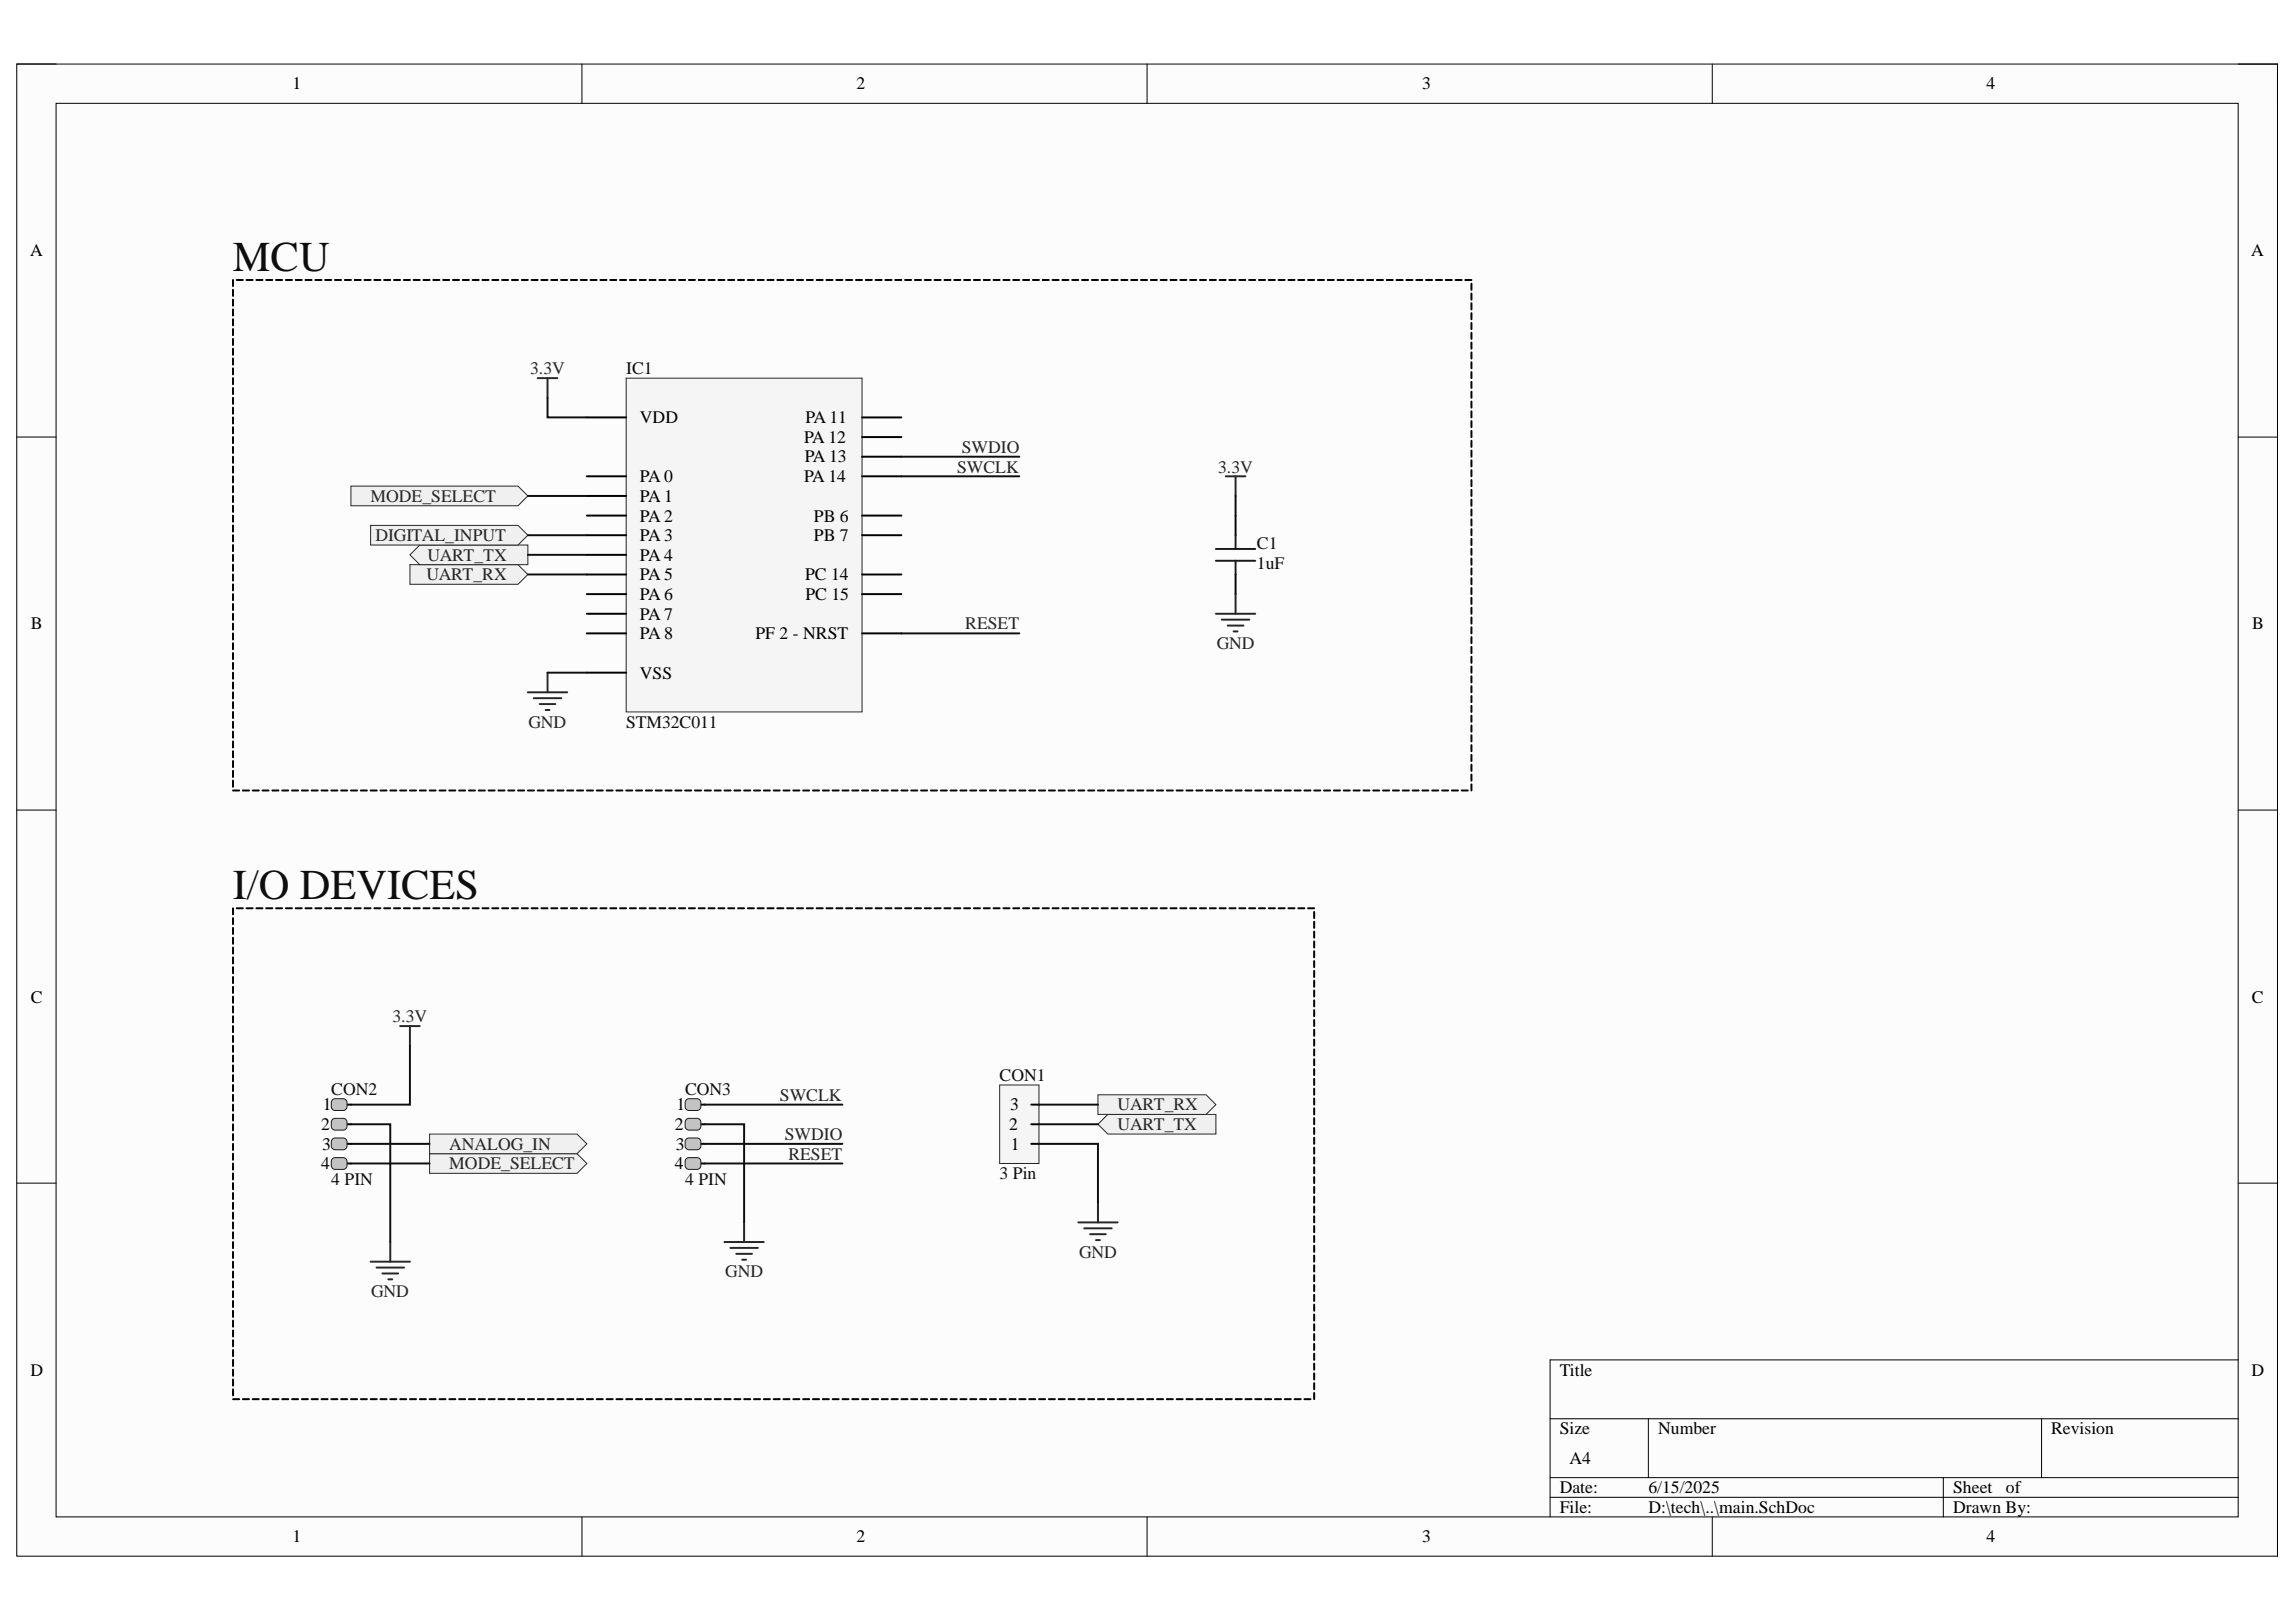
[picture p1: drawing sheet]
<svg xmlns="http://www.w3.org/2000/svg" width="297mm" height="210mm" viewBox="0 0 297 210" stroke-linecap="round" stroke-linejoin="round" font-family="sans-serif">
<defs><g id="words">
<g font-size="5.5" fill="#0e0e0e">
<text x="30.1" y="35">MCU</text>
<text x="30.1" y="116.3">I/O DEVICES</text>
</g>
<g font-size="2.3">
<text x="37.9" y="11.6">1</text>
<text x="110.8" y="11.6">2</text>
<text x="184" y="11.6">3</text>
<text x="257" y="11.6">4</text>
<text x="3.9" y="33.2">A</text>
<text x="291.3" y="33.2">A</text>
<text x="82.8" y="54.8">VDD</text>
<text x="104" y="57.3">PA 12</text>
<text x="104.1" y="59.8">PA 13</text>
<text x="104.2" y="54.8">PA 11</text>
<text x="82.8" y="62.4">PA 0</text>
<text x="82.8" y="65">PA 1</text>
<text x="104" y="62.4">PA 14</text>
<text x="82.8" y="67.5">PA 2</text>
<text x="82.8" y="70">PA 3</text>
<text x="105.3" y="67.5">PB 6</text>
<text x="105.3" y="70">PB 7</text>
<text x="82.8" y="72.6">PA 4</text>
<text x="82.8" y="75.1">PA 5</text>
<text x="82.8" y="77.6">PA 6</text>
<text x="104.2" y="75.1">PC 14</text>
<text x="104.2" y="77.6">PC 15</text>
<text x="4" y="81.4">B</text>
<text x="82.8" y="80.2">PA 7</text>
<text x="82.8" y="82.7">PA 8</text>
<text x="97.7" y="82.7">PF 2 - NRST</text>
<text x="291.4" y="81.4">B</text>
<text x="82.8" y="87.8">VSS</text>
<text x="4" y="129.7">C</text>
<text x="291.3" y="129.7">C</text>
<text x="41.8" y="143.7">1</text>
<text x="87.5" y="143.7">1</text>
<text x="130.7" y="143.7">3</text>
<text x="41.5" y="146.2">2</text>
<text x="41.7" y="148.8">3</text>
<text x="87.3" y="146.2">2</text>
<text x="87.4" y="148.8">3</text>
<text x="130.5" y="146.2">2</text>
<text x="130.8" y="148.8">1</text>
<text x="41.5" y="151.3">4</text>
<text x="87.3" y="151.3">4</text>
<text x="3.9" y="178">D</text>
<text x="201.8" y="178">Title</text>
<text x="291.3" y="178">D</text>
<text x="201.8" y="185.6">Size</text>
<text x="214.5" y="185.6">Number</text>
<text x="265.4" y="185.6">Revision</text>
<text x="203.1" y="189.4">A4</text>
<text x="201.8" y="193.3">Date:</text>
<text x="201.8" y="195.8">File:</text>
<text x="213.3" y="193.3">6/15/2025</text>
<text x="213.3" y="195.8">D:\tech\..\main.SchDoc</text>
<text x="252.7" y="193.3">Sheet</text>
<text x="252.7" y="195.8">Drawn By:</text>
<text x="259.5" y="193.3">of</text>
<text x="37.9" y="199.6">1</text>
<text x="110.8" y="199.6">2</text>
<text x="184" y="199.6">3</text>
<text x="257" y="199.6">4</text>
</g>
<g font-size="2.3" fill="#262626">
<text x="68.6" y="48.4">3.3V</text>
<text x="124.4" y="58.6">SWDIO</text>
<text x="47.9" y="65">MODE_SELECT</text>
<text x="123.8" y="61.2">SWCLK</text>
<text x="157.6" y="61.2">3.3V</text>
<text x="48.6" y="70">DIGITAL_INPUT</text>
<text x="55.2" y="75.1">UART_RX</text>
<text x="55.3" y="72.6">UART_TX</text>
<text x="124.9" y="81.4">RESET</text>
<text x="157.4" y="84">GND</text>
<text x="68.4" y="94.2">GND</text>
<text x="50.8" y="132.3">3.3V</text>
<text x="100.9" y="142.4">SWCLK</text>
<text x="144.6" y="143.7">UART_RX</text>
<text x="58.1" y="148.8">ANALOG_IN</text>
<text x="101.5" y="147.5">SWDIO</text>
<text x="144.6" y="146.2">UART_TX</text>
<text x="58.1" y="151.3">MODE_SELECT</text>
<text x="102" y="150.1">RESET</text>
<text x="48" y="167.8">GND</text>
<text x="93.8" y="165.3">GND</text>
<text x="139.6" y="162.8">GND</text>
</g>
<g font-size="2.3" fill="#0e0e0e">
<text x="81" y="48.4">IC1</text>
<text x="162.6" y="71">C1</text>
<text x="162.6" y="73.6">1uF</text>
<text x="81" y="94.2">STM32C011</text>
<text x="42.9" y="141.7">CON2</text>
<text x="88.6" y="141.7">CON3</text>
<text x="129.3" y="139.9">CON1</text>
<text x="42.9" y="153.4">4 PIN</text>
<text x="88.6" y="153.4">4 PIN</text>
<text x="129.3" y="152.6">3 Pin</text>
</g>
</g></defs>
<path d="M2.2 8.3h292.4v193.1h-292.4z" fill-rule="evenodd" fill="#fcfcfc"/>
<path d="M2.2 8.3h292.4v193.1h-292.4z" fill="none" stroke="#000" stroke-width=".13"/>
<path d="M7.3 13.4h282.3v182.9h-282.3z" fill-rule="evenodd" fill="#fcfcfc"/>
<g fill="none" stroke="#000" stroke-width=".13">
<path d="M2.2 8.3h5.1M7.3 13.4h282.3v182.9h-282.3zM75.3 8.3v5.1M148.4 8.3v5.1M221.5 8.3v5.1M289.6 8.3h5v5.1M2.2 56.6h5.1M289.6 56.6h5M2.2 104.8h5.1M289.6 104.8h5M2.2 153.1h5.1M289.6 153.1h5"/>
<path d="M289.6 176h-89.1v20.3M75.3 196.3v5.1M148.4 196.3v5.1M200.5 183.6h89.1M200.5 191.2h89.1M200.5 193.8h89.1M213.3 183.6v7.6M221.5 196.3v5.1M251.4 191.2v5.1M264.1 183.6v7.6M294.6 196.3v5.1"/>
</g>
<g fill="none" stroke="#262626" stroke-width=".25">
<path d="M69.6 48.9h2.5M70.8 48.9v2.6M157.3 79.4h5.1M158.6 61.6h2.5M159.8 61.6v2.6M159.8 76.9v2.5M68.3 89.6h5.1M69.1 90.4h3.5M69.8 91.1h2.1M70.6 91.9h.5M70.8 87v2.6M158.1 80.2h3.5"/>
<path d="M158.8 81h2.1M159.6 81.7h.5M51.8 132.8h2.5M53 132.8v2.5M47.9 163.3h5.1M48.7 164h3.6M49.5 164.8h2M50.2 165.6h.5M50.5 160.7v2.6"/>
</g>
<path d="M159.8 66.7v2.6M159.8 74.3v2.6" fill="none" stroke="#000" stroke-width=".25"/>
<path d="M157.3 72.6h5.1M157.3 71h5.1M159.8 69.3v1.7M159.8 72.6v1.7" fill="none" stroke="#1c1c1c" stroke-width=".25"/>
<path d="M55.6 149.3h19l1.3 1.3-1.3 1.2h-19z" fill-rule="evenodd" fill="#f0f0f0"/>
<path d="M55.6 149.3h19l1.3 1.3-1.3 1.2h-19z" fill="none" stroke="#262626" stroke-width=".13"/>
<path d="M55.6 146.8h19l1.3 1.2-1.3 1.3h-19z" fill-rule="evenodd" fill="#f0f0f0"/>
<path d="M55.6 146.8h19l1.3 1.2-1.3 1.3h-19z" fill="none" stroke="#262626" stroke-width=".13"/>
<path d="M96.3 158.2v2.5M139.5 158.2h5.1M140.3 159h3.5M141 159.7h2.1M142 155.7v2.5M93.7 160.7h5.1M94.5 161.5h3.5M95.3 162.3h2M96 163h.5M141.8 160.5h.5" fill="none" stroke="#262626" stroke-width=".25"/>
<g fill="none" stroke="#000" stroke-width=".25">
<path d="M30.1 36.2v.8M30.1 37.5v.8M30.1 38.8v.8M30.6 36.2h.8M31.9 36.2h.8M33.2 36.2h.8M34.4 36.2h.8M35.7 36.2h.8M37 36.2h.8M38.3 36.2h.7M39.5 36.2h.8M40.8 36.2h.8"/>
<path d="M42.1 36.2h.8M43.3 36.2h.8M44.6 36.2h.8M45.9 36.2h.8M47.2 36.2h.7M48.4 36.2h.8M49.7 36.2h.8M51 36.2h.8M52.2 36.2h.8M53.5 36.2h.8M54.8 36.2h.8M56.1 36.2h.7"/>
<path d="M57.3 36.2h.8M58.6 36.2h.8M59.9 36.2h.8M61.1 36.2h.8M62.4 36.2h.8M63.7 36.2h.8M65 36.2h.7M66.2 36.2h.8M67.5 36.2h.8M68.8 36.2h.8M70 36.2h.8M71.3 36.2h.8"/>
<path d="M72.6 36.2h.8M73.9 36.2h.7M75.1 36.2h.8M76.4 36.2h.8M77.7 36.2h.8M78.9 36.2h.8M80.2 36.2h.8M81.5 36.2h.8M82.8 36.2h.8M84 36.2h.8M85.3 36.2h.8M86.6 36.2h.8"/>
<path d="M87.8 36.2h.8M89.1 36.2h.8M90.4 36.2h.8M91.7 36.2h.8M92.9 36.2h.8M94.2 36.2h.8M95.5 36.2h.8M96.7 36.2h.8M98 36.2h.8M99.3 36.2h.8M100.6 36.2h.8M101.8 36.2h.8"/>
<path d="M103.1 36.2h.8M104.4 36.2h.8M105.6 36.2h.8M106.9 36.2h.8M108.2 36.2h.8M109.5 36.2h.8M110.7 36.2h.8M112 36.2h.8M113.3 36.2h.8M114.5 36.2h.8M115.8 36.2h.8M117.1 36.2h.8"/>
<path d="M118.4 36.2h.8M119.6 36.2h.8M120.9 36.2h.8M122.2 36.2h.8M123.4 36.2h.8M124.7 36.2h.8M126 36.2h.8M127.3 36.2h.8M128.5 36.2h.8M129.8 36.2h.8M131.1 36.2h.8M132.4 36.2h.7"/>
<path d="M133.6 36.2h.8M134.9 36.2h.8M136.2 36.2h.8M137.4 36.2h.8M138.7 36.2h.8M140 36.2h.8M141.3 36.2h.7M142.5 36.2h.8M143.8 36.2h.8M145.1 36.2h.8M146.3 36.2h.8M147.6 36.2h.8"/>
<path d="M148.9 36.2h.8M150.2 36.2h.7M151.4 36.2h.8M152.7 36.2h.8M154 36.2h.8M155.2 36.2h.8M156.5 36.2h.8M157.8 36.2h.8M159.1 36.2h.7M160.3 36.2h.8M161.6 36.2h.8M162.9 36.2h.8"/>
<path d="M164.1 36.2h.8M165.4 36.2h.8M166.7 36.2h.8M168 36.2h.7M169.2 36.2h.8M170.5 36.2h.8M171.8 36.2h.8M173 36.2h.8M174.3 36.2h.8M175.6 36.2h.8M176.9 36.2h.8M178.1 36.2h.8"/>
<path d="M179.4 36.2h.8M180.7 36.2h.8M181.9 36.2h.8M183.2 36.2h.8M184.5 36.2h.8M185.8 36.2h.8M187 36.2h.8M188.3 36.2h.8M189.6 36.2h.8M190.4 36.7v.8M190.4 38v.8M190.4 39.2v.8"/>
<path d="M30.1 40v.8M30.1 41.3v.8M30.1 42.6v.8M30.1 43.9v.7M30.1 45.1v.8M30.1 46.4v.8M30.1 47.7v.8M30.1 48.9v.8M30.1 50.2v.8M30.1 51.5v.8M30.1 52.7v.8M30.1 54v.8"/>
<path d="M30.1 55.3v.8M30.1 56.6v.8M30.1 57.8v.8M30.1 59.1v.8M190.4 40.5v.8M190.4 41.8v.8M190.4 43.1v.8M190.4 44.3v.8M190.4 45.6v.8M190.4 46.9v.8M190.4 48.1v.8M190.4 49.4v.8"/>
<path d="M190.4 50.7v.8M190.4 52v.8M190.4 53.2v.8M190.4 54.5v.8M190.4 55.8v.8M190.4 57v.8M190.4 58.3v.8M190.4 59.6v.8M30.1 60.4v.8M30.1 61.6v.8M30.1 62.9v.8M30.1 64.2v.8"/>
<path d="M30.1 65.5v.7M30.1 66.7v.8M30.1 68v.8M30.1 69.3v.8M30.1 70.5v.8M30.1 71.8v.8M30.1 73.1v.8M30.1 74.3v.8M30.1 75.6v.8M30.1 76.9v.8M30.1 78.2v.7M30.1 79.4v.8"/>
<path d="M190.4 60.8v.8M190.4 62.1v.8M190.4 63.4v.8M190.4 64.7v.8M190.4 65.9v.8M190.4 67.2v.8M190.4 68.5v.8M190.4 69.7v.8M190.4 71v.8M190.4 72.3v.8M190.4 73.6v.7M190.4 74.8v.8"/>
<path d="M190.4 76.1v.8M190.4 77.4v.8M190.4 78.6v.8M190.4 79.9v.8M30.1 80.7v.8M30.1 82v.8M30.1 83.2v.8M30.1 84.5v.8M30.1 85.8v.8M30.1 87v.8M30.1 88.3v.8M30.1 89.6v.8"/>
<path d="M30.1 90.9v.8M30.1 92.1v.8M30.1 93.4v.8M30.1 94.7v.8M30.1 95.9v.8M30.1 97.2v.8M30.1 98.5v.8M30.1 99.8v.7M190.4 81.2v.8M190.4 82.4v.8M190.4 83.7v.8M190.4 85v.8"/>
<path d="M190.4 86.3v.7M190.4 87.5v.8M190.4 88.8v.8M190.4 90.1v.8M190.4 91.3v.8M190.4 92.6v.8M190.4 93.9v.8M190.4 95.2v.7M190.4 96.4v.8M190.4 97.7v.8M190.4 99v.8M30.1 101v.8"/>
<path d="M30.1 117.5v.8M30.1 118.8v.8M30.1 102.3h.8M30.6 117.5h.8M31.4 102.3h.8M31.9 117.5h.8M32.7 102.3h.8M33.2 117.5h.8M34 102.3h.8M34.4 117.5h.8M35.2 102.3h.8M35.7 117.5h.8"/>
<path d="M36.5 102.3h.8M37 117.5h.8M37.8 102.3h.8M38.3 117.5h.7M39 102.3h.8M39.5 117.5h.8M40.3 102.3h.8M40.8 117.5h.8M41.6 102.3h.8M42.1 117.5h.8M42.9 102.3h.8M43.3 117.5h.8"/>
<path d="M44.1 102.3h.8M44.6 117.5h.8M45.4 102.3h.8M45.9 117.5h.8M46.7 102.3h.8M47.2 117.5h.7M47.9 102.3h.8M48.4 117.5h.8M49.2 102.3h.8M49.7 117.5h.8M50.5 102.3h.8M51 117.5h.8"/>
<path d="M51.8 102.3h.8M52.2 117.5h.8M53 102.3h.8M53.5 117.5h.8M54.3 102.3h.8M54.8 117.5h.8M55.6 102.3h.8M56.1 117.5h.8M56.9 102.3h.7M57.3 117.5h.8M58.1 102.3h.8M58.6 117.5h.8"/>
<path d="M59.4 102.3h.8M59.9 117.5h.8M60.7 102.3h.8M61.1 117.5h.8M61.9 102.3h.8M62.4 117.5h.8M63.2 102.3h.8M63.7 117.5h.8M64.5 102.3h.8M65 117.5h.8M65.8 102.3h.7M66.2 117.5h.8"/>
<path d="M67 102.3h.8M67.5 117.5h.8M68.3 102.3h.8M68.8 117.5h.8M69.6 102.3h.8M70 117.5h.8M70.8 102.3h.8M71.3 117.5h.8M72.1 102.3h.8M72.6 117.5h.8M73.4 102.3h.8M73.9 117.5h.7"/>
<path d="M74.6 102.3h.8M75.1 117.5h.8M75.9 102.3h.8M76.4 117.5h.8M77.2 102.3h.8M77.7 117.5h.8M78.5 102.3h.8M78.9 117.5h.8M79.7 102.3h.8M80.2 117.5h.8M81 102.3h.8M81.5 117.5h.8"/>
<path d="M82.3 102.3h.8M82.8 117.5h.7M83.5 102.3h.8M84 117.5h.8M84.8 102.3h.8M85.3 117.5h.8M86.1 102.3h.8M86.6 117.5h.8M87.4 102.3h.8M87.8 117.5h.8M88.6 102.3h.8M89.1 117.5h.8"/>
<path d="M89.9 102.3h.8M90.4 117.5h.8M91.2 102.3h.8M91.7 117.5h.8M92.5 102.3h.7M92.9 117.5h.8M93.7 102.3h.8M94.2 117.5h.8M95 102.3h.8M95.5 117.5h.8M96.3 102.3h.8M96.7 117.5h.8"/>
<path d="M97.5 102.3h.8M98 117.5h.8M98.8 102.3h.8M99.3 117.5h.8M100.1 102.3h.8M100.6 117.5h.8M101.4 102.3h.7M101.8 117.5h.8M102.6 102.3h.8M103.1 117.5h.8M103.9 102.3h.8M104.4 117.5h.8"/>
<path d="M105.2 102.3h.8M105.6 117.5h.8M106.4 102.3h.8M106.9 117.5h.8M107.7 102.3h.8M108.2 117.5h.8M109 102.3h.8M109.5 117.5h.8M110.3 102.3h.8M110.7 117.5h.8M111.5 102.3h.8M112 117.5h.8"/>
<path d="M112.8 102.3h.8M113.3 117.5h.8M114.1 102.3h.8M114.5 117.5h.8M115.3 102.3h.8M115.8 117.5h.8M116.6 102.3h.8M117.1 117.5h.8M117.9 102.3h.8M118.4 117.5h.8M119.2 102.3h.8M119.6 117.5h.8"/>
<path d="M120.4 102.3h.8M120.9 117.5h.8M121.7 102.3h.8M122.2 117.5h.8M123 102.3h.8M123.4 117.5h.8M124.2 102.3h.8M124.7 117.5h.8M125.5 102.3h.8M126 117.5h.8M126.8 102.3h.8M127.3 117.5h.8"/>
<path d="M128.1 102.3h.8M128.5 117.5h.8M129.3 102.3h.8M129.8 117.5h.8M130.6 102.3h.8M131.1 117.5h.8M131.9 102.3h.8M132.4 117.5h.7M133.1 102.3h.8M133.6 117.5h.8M134.4 102.3h.8M134.9 117.5h.8"/>
<path d="M135.7 102.3h.8M136.2 117.5h.8M137 102.3h.8M137.4 117.5h.8M138.2 102.3h.8M138.7 117.5h.8M139.5 102.3h.8M140 117.5h.8M140.8 102.3h.8M141.3 117.5h.7M142 102.3h.8M142.5 117.5h.8"/>
<path d="M143.3 102.3h.8M143.8 117.5h.8M144.6 102.3h.8M145.1 117.5h.8M145.9 102.3h.8M146.3 117.5h.8M147.1 102.3h.8M147.6 117.5h.8M148.4 102.3h.8M148.9 117.5h.8M149.7 102.3h.8M150.2 117.5h.7"/>
<path d="M150.9 102.3h.8M151.4 117.5h.8M152.2 102.3h.8M152.7 117.5h.8M153.5 102.3h.8M154 117.5h.8M154.8 102.3h.8M155.2 117.5h.8M156 102.3h.8M156.5 117.5h.8M157.3 102.3h.8M157.8 117.5h.8"/>
<path d="M158.6 102.3h.8M159.1 117.5h.7M159.8 102.3h.8M160.3 117.5h.8M161.1 102.3h.8M161.6 117.5h.8M162.4 102.3h.8M162.9 117.5h.8M163.7 102.3h.8M164.1 117.5h.8M164.9 102.3h.8M165.4 117.5h.8"/>
<path d="M166.2 102.3h.8M166.7 117.5h.8M167.5 102.3h.8M168 117.5h.7M168.7 102.3h.8M169.2 117.5h.8M170 102.3h.8M170 118v.8M170 119.3v.8M171.3 102.3h.8M172.6 102.3h.8M173.8 102.3h.8"/>
<path d="M175.1 102.3h.8M176.4 102.3h.8M177.7 102.3h.7M178.9 102.3h.8M180.2 102.3h.8M181.5 102.3h.8M182.7 102.3h.8M184 102.3h.8M185.3 102.3h.8M186.6 102.3h.8M187.8 102.3h.8M189.1 102.3h.8"/>
<path d="M190.4 100.2v.8M190.4 101.5v.8M30.1 120.1v.8M30.1 121.4v.7M30.1 122.6v.8M30.1 123.9v.8M30.1 125.2v.8M30.1 126.4v.8M30.1 127.7v.8M30.1 129v.8M30.1 130.2v.8M30.1 131.5v.8"/>
<path d="M30.1 132.8v.8M30.1 134.1v.8M30.1 135.3v.8M30.1 136.6v.8M30.1 137.9v.8M30.1 139.1v.8M170 120.6v.8M170 121.8v.8M170 123.1v.8M170 124.4v.8M170 125.6v.8M170 126.9v.8"/>
<path d="M170 128.2v.8M170 129.5v.7M170 130.7v.8M170 132v.8M170 133.3v.8M170 134.5v.8M170 135.8v.8M170 137.1v.8M170 138.3v.8M170 139.6v.8M30.1 140.4v.8M30.1 141.7v.8"/>
<path d="M30.1 142.9v.8M30.1 144.2v.8M30.1 145.5v.8M30.1 146.8v.8M30.1 148v.8M30.1 149.3v.8M30.1 150.6v.8M30.1 151.8v.8M30.1 153.1v.8M30.1 154.4v.8M30.1 155.7v.7M30.1 156.9v.8"/>
<path d="M30.1 158.2v.8M30.1 159.5v.8M170 140.9v.8M170 142.2v.7M170 143.4v.8M170 144.7v.8M170 146v.8M170 147.2v.8M170 148.5v.8M170 149.8v.8M170 151v.8M170 152.3v.8"/>
<path d="M170 153.6v.8M170 154.9v.8M170 156.1v.8M170 157.4v.8M170 158.7v.8M170 159.9v.8M30.1 160.7v.8M30.1 162v.8M30.1 163.3v.8M30.1 164.5v.8M30.1 165.8v.8M30.1 167.1v.8"/>
<path d="M30.1 168.4v.7M30.1 169.6v.8M30.1 170.9v.8M30.2 172.2v.8M30.2 173.4v.8M30.2 174.7v.8M30.2 176v.8M30.2 177.3v.7M30.2 178.5v.8M30.2 179.8v.8M170 161.2v.8M170 162.5v.8"/>
<path d="M170 163.7v.8M170 165v.8M170 166.3v.8M170 167.6v.8M170 168.8v.8M170 170.1v.8M170 171.4v.8M170 172.6v.8M170 173.9v.8M170 175.2v.8M170 176.5v.8M170 177.7v.8"/>
<path d="M170 179v.8M30.2 181.1h.7M31.4 181.1h.8M32.7 181.1h.8M34 181.1h.8M35.2 181.1h.8M36.5 181.1h.8M37.8 181.1h.8M39 181.1h.8M40.3 181.1h.8M41.6 181.1h.8M42.9 181.1h.8"/>
<path d="M44.1 181.1h.8M45.4 181.1h.8M46.7 181.1h.8M48 181.1h.7M49.2 181.1h.8M50.5 181.1h.8M51.8 181.1h.8M53 181.1h.8M54.3 181.1h.8M55.6 181.1h.8M56.9 181.1h.7M58.1 181.1h.8"/>
<path d="M59.4 181.1h.8M60.7 181.1h.8M61.9 181.1h.8M63.2 181.1h.8M64.5 181.1h.8M65.8 181.1h.7M67 181.1h.8M68.3 181.1h.8M69.6 181.1h.8M70.8 181.1h.8M72.1 181.1h.8M73.4 181.1h.8"/>
<path d="M74.7 181.1h.7M75.9 181.1h.8M77.2 181.1h.8M78.5 181.1h.8M79.7 181.1h.8M81 181.1h.8M82.3 181.1h.8M83.5 181.1h.9M84.8 181.1h.8M86.1 181.1h.8M87.4 181.1h.8M88.6 181.1h.8"/>
<path d="M89.9 181.1h.8M91.2 181.1h.8M92.5 181.1h.7M93.7 181.1h.8M95 181.1h.8M96.3 181.1h.8M97.5 181.1h.8M98.8 181.1h.8M100.1 181.1h.8M101.4 181.1h.8M102.6 181.1h.8M103.9 181.1h.8"/>
<path d="M105.2 181.1h.8M106.4 181.1h.8M107.7 181.1h.8M109 181.1h.8M110.3 181.1h.8M111.5 181.1h.8M112.8 181.1h.8M114.1 181.1h.8M115.3 181.1h.8M116.6 181.1h.8M117.9 181.1h.8M119.2 181.1h.8"/>
<path d="M120.4 181.1h.8M121.7 181.1h.8M123 181.1h.8M124.2 181.1h.8M125.5 181.1h.8M126.8 181.1h.8M128.1 181.1h.8M129.3 181.1h.8M130.6 181.1h.8M131.9 181.1h.8M133.2 181.1h.7M134.4 181.1h.8"/>
<path d="M135.7 181.1h.8M137 181.1h.8M138.2 181.1h.8M139.5 181.1h.8M140.8 181.1h.8M142 181.1h.8M143.3 181.1h.8M144.6 181.1h.8M145.9 181.1h.8M147.1 181.1h.8M148.4 181.1h.8M149.7 181.1h.8"/>
<path d="M150.9 181.1h.8M152.2 181.1h.8M153.5 181.1h.8M154.8 181.1h.8M156 181.1h.8M157.3 181.1h.8M158.6 181.1h.8M159.9 181.1h.7M161.1 181.1h.8M162.4 181.1h.8M163.7 181.1h.8M164.9 181.1h.8"/>
<path d="M166.2 181.1h.8M167.5 181.1h.8M168.7 181.1h.8M170 180.3v.8"/>
</g>
<path d="M142 145.5l1.3-1.3h14v2.6h-14z" fill-rule="evenodd" fill="#f0f0f0"/>
<path d="M142 145.5l1.3-1.3h14v2.6h-14z" fill="none" stroke="#262626" stroke-width=".13"/>
<path d="M142 141.7h14l1.3 1.2-1.3 1.3h-14z" fill-rule="evenodd" fill="#f0f0f0"/>
<path d="M142 141.7h14l1.3 1.2-1.3 1.3h-14z" fill="none" stroke="#262626" stroke-width=".13"/>
<path d="M53 73.1h14l1.3 1.2-1.3 1.3h-14z" fill-rule="evenodd" fill="#f0f0f0"/>
<path d="M53 73.1h14l1.3 1.2-1.3 1.3h-14z" fill="none" stroke="#262626" stroke-width=".13"/>
<path d="M53 71.8l1.3-1.3h14v2.6h-14z" fill-rule="evenodd" fill="#f0f0f0"/>
<path d="M53 71.8l1.3-1.3h14v2.6h-14z" fill="none" stroke="#262626" stroke-width=".13"/>
<path d="M45.4 62.9h21.6l1.3 1.3-1.3 1.3h-21.6z" fill-rule="evenodd" fill="#f0f0f0"/>
<path d="M45.4 62.9h21.6l1.3 1.3-1.3 1.3h-21.6z" fill="none" stroke="#262626" stroke-width=".13"/>
<path d="M47.9 68h19.1l1.3 1.3-1.3 1.2h-19.1z" fill-rule="evenodd" fill="#f0f0f0"/>
<path d="M47.9 68h19.1l1.3 1.3-1.3 1.2h-19.1z" fill="none" stroke="#262626" stroke-width=".13"/>
<path d="M90.2 142.9h1M90.2 145.5h1M90.2 148h1M90.2 150.6h1" fill="none" stroke="#000" stroke-width=".25"/>
<path d="M88.7 142.4l.2-.1 .2-.1 1.3 .1a.99 .99 0 0 1 0 1.3l-.2 .1-1.3-.1a1.06 1.06 0 0 1-.2-1.2z" fill="#c0c0c0"/>
<path d="M88.7 142.4l.2-.1 .2-.1 1.3 .1a.99 .99 0 0 1 0 1.3l-.2 .1-1.3-.1a1.06 1.06 0 0 1-.2-1.2z" fill="none" stroke="#1c1c1c" stroke-width=".13"/>
<path d="M88.7 145l.2-.2 .2-.1 1.3 .1a.99 .99 0 0 1 0 1.4l-.2 .1-1.3-.1a1.06 1.06 0 0 1-.2-1.2z" fill="#c0c0c0"/>
<path d="M88.7 145l.2-.2 .2-.1 1.3 .1a.99 .99 0 0 1 0 1.4l-.2 .1-1.3-.1a1.06 1.06 0 0 1-.2-1.2z" fill="none" stroke="#1c1c1c" stroke-width=".13"/>
<path d="M88.7 147.5l.2-.2h.2h1.3a.99 .99 0 0 1 0 1.4l-.2 .1-1.3-.1a1.06 1.06 0 0 1-.2-1.2z" fill="#c0c0c0"/>
<path d="M88.7 147.5l.2-.2h.2h1.3a.99 .99 0 0 1 0 1.4l-.2 .1-1.3-.1a1.06 1.06 0 0 1-.2-1.2z" fill="none" stroke="#1c1c1c" stroke-width=".13"/>
<path d="M88.7 150.1l.2-.2 .2-.1 1.3 .1a1 1 0 0 1 0 1.4h-.2h-1.3a1.06 1.06 0 0 1-.2-1.2z" fill="#c0c0c0"/>
<path d="M88.7 150.1l.2-.2 .2-.1 1.3 .1a1 1 0 0 1 0 1.4h-.2h-1.3a1.06 1.06 0 0 1-.2-1.2z" fill="none" stroke="#1c1c1c" stroke-width=".13"/>
<path d="M129.3 140.4h5.1v10.2h-5.1z" fill-rule="evenodd" fill="#f5f5f5"/>
<path d="M129.3 140.4h5.1v10.2h-5.1z" fill="none" stroke="#262626" stroke-width=".13"/>
<path d="M133.4 148h1M133.4 145.5h1M133.4 142.9h1" fill="none" stroke="#000" stroke-width=".25"/>
<path d="M81 48.9h30.5v43.2h-30.5z" fill-rule="evenodd" fill="#f5f5f5"/>
<path d="M81 48.9h30.5v43.2h-30.5z" fill="none" stroke="#262626" stroke-width=".13"/>
<g fill="none" stroke="#000" stroke-width=".25">
<path d="M75.9 54h5.1M111.5 54h5.1M111.5 56.6h5.1M111.5 59.1h5.1M75.9 76.9h5.1M75.9 61.6h5.1M75.9 64.2h5.1M75.9 66.7h5.1M75.9 69.3h5.1M75.9 71.8h5.1M75.9 74.3h5.1M75.9 79.4h5.1"/>
<path d="M111.5 76.9h5.1M111.5 61.6h5.1M111.5 66.7h5.1M111.5 69.3h5.1M111.5 74.3h5.1M75.9 82h5.1M75.9 87h5.1M111.5 82h5.1M44.4 142.9h1M44.4 145.5h1M44.4 148h1M44.4 150.6h1"/>
</g>
<g fill="none" stroke="#0e0e0e" stroke-width=".25">
<path d="M70.8 51.5v2.5h5.1M116.6 59.1h15.3M68.3 74.3h7.6M68.3 71.8h7.6M68.3 64.2h7.6M68.3 69.3h7.6M116.6 61.6h15.3M159.8 64.2v2.5M70.8 87h5.1M116.6 82h15.3M53 135.3v7.6h-7.6M45.4 145.5h5.1v15.2"/>
<path d="M45.4 148h10.2M45.4 150.6h10.2M91.2 145.5h5.1v12.7M91.2 148h17.8M91.2 150.6h17.8M91.2 142.9h17.8M134.4 148h7.6v7.7M134.4 145.5h7.6M134.4 142.9h7.6"/>
</g>
<path d="M42.9 142.4l.2-.1 .3-.1 1.2 .1a1 1 0 0 1 0 1.3l-.2 .1-1.3-.1a1.06 1.06 0 0 1-.2-1.2z" fill="#c0c0c0"/>
<path d="M42.9 142.4l.2-.1 .3-.1 1.2 .1a1 1 0 0 1 0 1.3l-.2 .1-1.3-.1a1.06 1.06 0 0 1-.2-1.2z" fill="none" stroke="#1c1c1c" stroke-width=".13"/>
<path d="M42.9 145l.2-.2 .3-.1 1.2 .1a1 1 0 0 1 0 1.4l-.2 .1-1.3-.1a1.06 1.06 0 0 1-.2-1.2z" fill="#c0c0c0"/>
<path d="M42.9 145l.2-.2 .3-.1 1.2 .1a1 1 0 0 1 0 1.4l-.2 .1-1.3-.1a1.06 1.06 0 0 1-.2-1.2z" fill="none" stroke="#1c1c1c" stroke-width=".13"/>
<path d="M42.9 147.5l.2-.2h.3h1.2a1 1 0 0 1 0 1.4l-.2 .1-1.3-.1a1.06 1.06 0 0 1-.2-1.2z" fill="#c0c0c0"/>
<path d="M42.9 147.5l.2-.2h.3h1.2a1 1 0 0 1 0 1.4l-.2 .1-1.3-.1a1.06 1.06 0 0 1-.2-1.2z" fill="none" stroke="#1c1c1c" stroke-width=".13"/>
<path d="M42.9 150.1l.2-.2 .3-.1 1.2 .1a1 1 0 0 1 0 1.4h-.2h-1.3a1.06 1.06 0 0 1-.2-1.2z" fill="#c0c0c0"/>
<path d="M42.9 150.1l.2-.2 .3-.1 1.2 .1a1 1 0 0 1 0 1.4h-.2h-1.3a1.06 1.06 0 0 1-.2-1.2z" fill="none" stroke="#1c1c1c" stroke-width=".13"/>
<use href="#words"/>
</svg>
